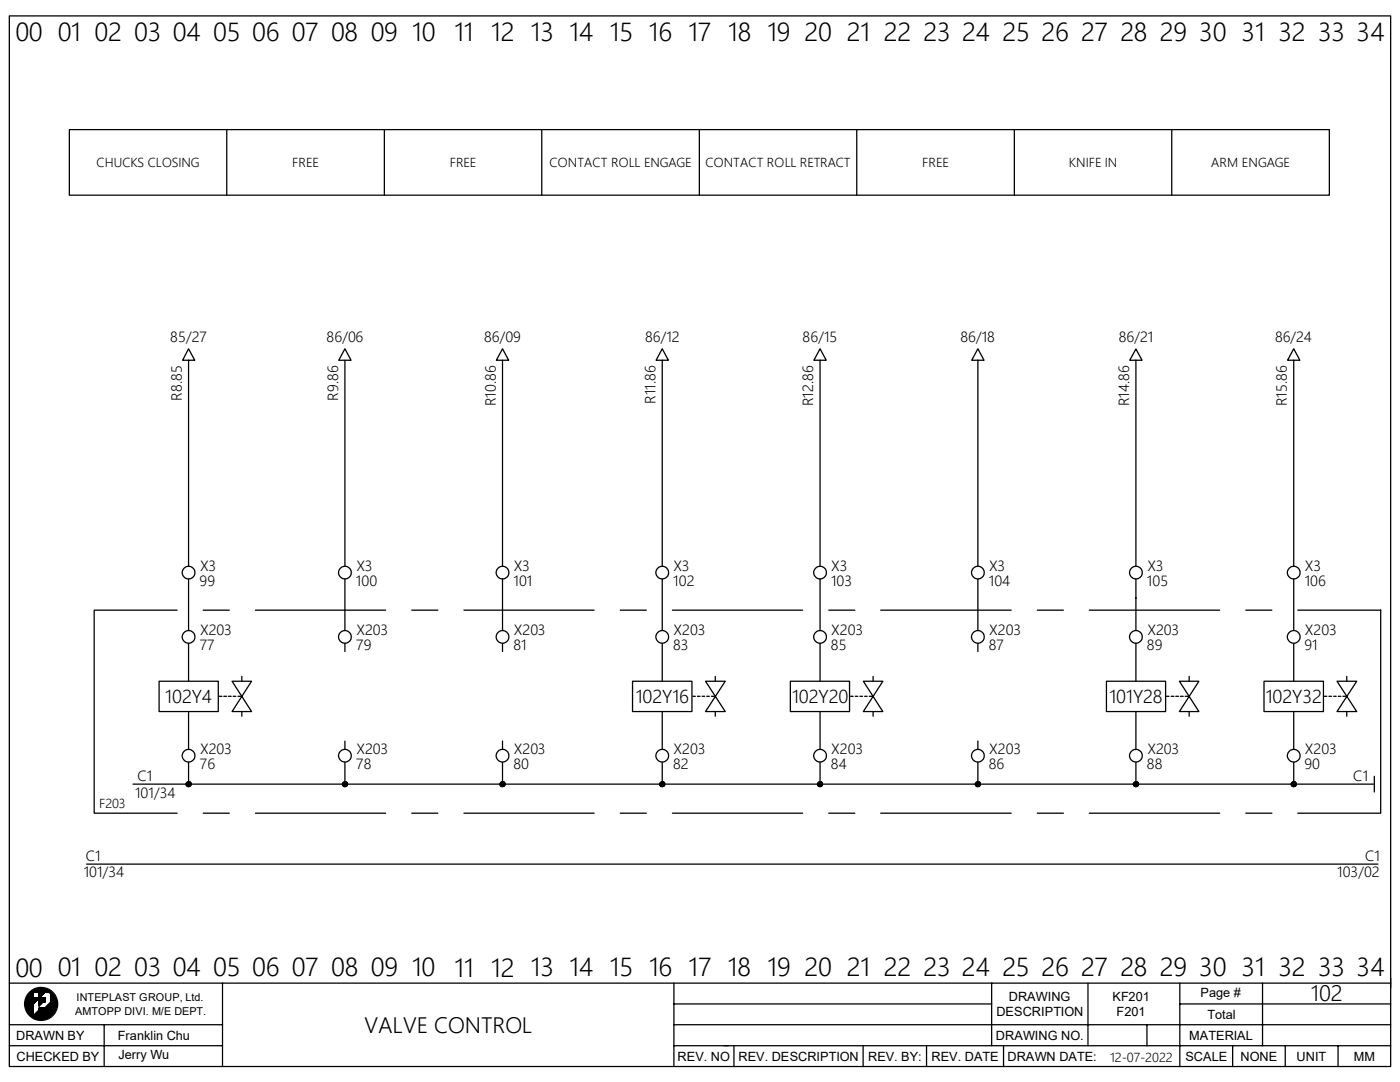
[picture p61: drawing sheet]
<svg xmlns="http://www.w3.org/2000/svg" width="279mm" height="216mm" viewBox="0 0 279 216" stroke-linecap="round" stroke-linejoin="round" font-family="sans-serif">
<defs><g id="words">
<g font-size="5.1">
<text x="3.1" y="8.2">00</text>
<text x="11.5" y="8.2">01 02 03 04 05 06 07 08 09</text>
<text x="82.3" y="8.3">10</text>
<text x="90.7" y="8.3">11</text>
<text x="98.1" y="8.3">12</text>
<text x="106" y="8.2">13</text>
<text x="113.6" y="8.3">14</text>
<text x="121.7" y="8.2">15 16</text>
<text x="137.4" y="8.3">17</text>
<text x="145.3" y="8.2">18 19 20</text>
<text x="169" y="8.3">21</text>
<text x="176.4" y="8.2">22 23 24 25 26 27 28 29 30 31 32 33 34</text>
<text x="3.1" y="194.9">00</text>
<text x="11.5" y="194.8">01 02 03 04</text>
<text x="42.5" y="194.8">05 06 07 08 09 10</text>
<text x="90.7" y="194.9">11 12</text>
<text x="106" y="194.8">13</text>
<text x="113.6" y="194.8">14 15 16 17 18 19</text>
<text x="160.6" y="194.8">20</text>
<text x="169" y="194.8">21 22</text>
<text x="184.3" y="194.8">23</text>
<text x="192" y="194.8">24</text>
<text x="200.1" y="194.8">25 26</text>
<text x="215.8" y="194.8">27</text>
<text x="223.6" y="194.8">28 29 30</text>
<text x="247.8" y="194.8">31</text>
<text x="255.1" y="194.8">32 33 34</text>
</g>
<g font-size="4.4">
<text x="261.6" y="199.8">102</text>
<text x="72.8" y="206">VALVE CONTROL</text>
</g>
<g font-size="3.6">
<text x="33" y="140.2">102Y4</text>
<text x="126.9" y="140.2">102Y16</text>
<text x="158.1" y="140.2">102Y20</text>
<text x="221.4" y="140.2">101Y28</text>
<text x="252.6" y="140.2">102Y32</text>
</g>
<g font-size="2.9">
<text x="34" y="68.3">85/27</text>
<text x="65.2" y="68.3">86/06</text>
<text x="96.6" y="68.3">86/09</text>
<text x="128.7" y="68.3">86/12</text>
<text x="160.2" y="68.3">86/15</text>
<text x="191.7" y="68.3">86/18</text>
<text x="223.3" y="68.3">86/21</text>
<text x="254.5" y="68.3">86/24</text>
<text x="36.3" y="80" transform="rotate(-90 36.3 80)">R8.85</text>
<text x="67.5" y="80" transform="rotate(-90 67.5 80)">R9.86</text>
<text x="98.9" y="81.1" transform="rotate(-90 98.9 81.1)">R10.86</text>
<text x="130.8" y="80.6" transform="rotate(-90 130.8 80.6)">R11.86</text>
<text x="162.3" y="81.1" transform="rotate(-90 162.3 81.1)">R12.86</text>
<text x="225.3" y="81.1" transform="rotate(-90 225.3 81.1)">R14.86</text>
<text x="256.8" y="81.1" transform="rotate(-90 256.8 81.1)">R15.86</text>
<text x="39.9" y="113.9">X3</text>
<text x="71.1" y="113.9">X3</text>
<text x="102.5" y="113.9">X3</text>
<text x="134.4" y="113.9">X3</text>
<text x="165.9" y="113.9">X3</text>
<text x="197.4" y="113.9">X3</text>
<text x="229" y="113.9">X3</text>
<text x="260.4" y="113.9">X3</text>
<text x="39.8" y="116.9">99</text>
<text x="71" y="116.9">100</text>
<text x="102.5" y="116.9">101</text>
<text x="134.4" y="116.9">102</text>
<text x="165.9" y="116.9">103</text>
<text x="197.4" y="116.9">104</text>
<text x="228.9" y="116.9">105</text>
<text x="260.4" y="116.9">106</text>
<text x="39.9" y="129.7">77</text>
<text x="39.9" y="126.7">X203</text>
<text x="71.1" y="129.8">79</text>
<text x="71.1" y="126.7">X203</text>
<text x="102.4" y="129.8">81</text>
<text x="102.5" y="126.7">X203</text>
<text x="134.3" y="129.8">83</text>
<text x="134.4" y="126.7">X203</text>
<text x="165.8" y="129.8">85</text>
<text x="165.9" y="126.7">X203</text>
<text x="197.3" y="129.8">87</text>
<text x="197.4" y="126.7">X203</text>
<text x="228.9" y="129.8">89</text>
<text x="229" y="126.7">X203</text>
<text x="260.3" y="129.8">91</text>
<text x="260.4" y="126.7">X203</text>
<text x="27.4" y="155.9">C1</text>
<text x="39.9" y="153.5">76</text>
<text x="39.9" y="150.5">X203</text>
<text x="71.1" y="153.5">78</text>
<text x="71.1" y="150.5">X203</text>
<text x="102.4" y="153.5">80</text>
<text x="102.5" y="150.5">X203</text>
<text x="134.3" y="153.5">82</text>
<text x="134.4" y="150.5">X203</text>
<text x="165.8" y="153.5">84</text>
<text x="165.9" y="150.5">X203</text>
<text x="197.3" y="153.5">86</text>
<text x="197.4" y="150.5">X203</text>
<text x="228.9" y="153.5">88</text>
<text x="229" y="150.5">X203</text>
<text x="260.3" y="153.5">90</text>
<text x="260.4" y="150.5">X203</text>
<text x="270.1" y="155.9">C1</text>
<text x="27" y="159.2">101/34</text>
<text x="17.1" y="171.7">C1</text>
<text x="272.5" y="171.7">C1</text>
<text x="16.7" y="175">101/34</text>
<text x="266.9" y="175.1">103/02</text>
</g>
<g font-size="2.5">
<text x="19.3" y="33.3">CHUCKS CLOSING</text>
<text x="58.3" y="33.3">FREE</text>
<text x="89.7" y="33.3">FREE</text>
<text x="109.7" y="33.3">CONTACT ROLL ENGAGE</text>
<text x="140.8" y="33.3">CONTACT ROLL RETRACT</text>
<text x="184.1" y="33.3">FREE</text>
<text x="213.3" y="33.3">KNIFE IN</text>
<text x="241.7" y="33.3">ARM ENGAGE</text>
<text x="19.8" y="161.2">F203</text>
<text x="198.8" y="202.8">DESCRIPTION</text>
<text x="201.3" y="199.7">DRAWING</text>
<text x="222" y="199.7">KF201</text>
<text x="222.8" y="202.7">F201</text>
<text x="239.6" y="198.9">Page #</text>
<text x="241" y="203.3">Total</text>
<text x="3.2" y="207.5">DRAWN BY</text>
<text x="23.5" y="207.5">Franklin Chu</text>
<text x="198.8" y="207.5">DRAWING NO.</text>
<text x="237.3" y="207.5">MATERIAL</text>
<text x="3.3" y="211.6">CHECKED BY</text>
<text x="23.6" y="211.4">Jerry Wu</text>
<text x="135.2" y="211.6">REV. NO REV. DESCRIPTION</text>
<text x="173.2" y="211.6">REV. BY:</text>
<text x="185.9" y="211.6">REV. DATE</text>
<text x="201.1" y="211.6">DRAWN DATE:</text>
<text x="221.5" y="211.9">12-07-2022</text>
<text x="236.6" y="211.6">SCALE</text>
<text x="247.6" y="211.6">NONE</text>
<text x="258.7" y="211.6">UNIT</text>
<text x="270.2" y="211.6">MM</text>
</g>
<g font-size="2.2">
<text x="15" y="202.4">AMTOPP DIVI. M/E DEPT.</text>
<text x="15.3" y="199.8">INTEPLAST GROUP, Ltd.</text>
</g>
</g></defs>
<g fill="none" stroke="#000" stroke-width=".25">
<path d="M1.9 3.2h275.6v209.6h-275.6zM13.8 25.9h251.5v13h-251.5zM45.3 25.9v13M76.7 25.9v13M108.1 25.9v13M139.6 25.9v13M171 25.9v13M202.4 25.9v13M233.8 25.9v13M37.6 71.9h-1.2l1.2-2.3 1.3 2.3h-1.3v41M68.8 71.9v41M68.8 69.6l1.3 2.3h-2.5z"/>
<path d="M100.3 71.9v41M100.3 69.6l1.2 2.3h-2.4zM132.2 71.9h-1.3l1.3-2.3 1.2 2.3h-1.2v41M163.7 71.9h-1.3l1.3-2.3 1.2 2.3h-1.2v41M195.2 71.9h-1.3l1.3-2.3 1.2 2.3h-1.2v41M226.7 71.9h-1.2l1.2-2.3 1.2 2.3h-1.2v41M258.2 71.9h-1.2l1.2-2.3 1.2 2.3h-1.2v41M37.6 115.5v10.3M68.8 115.5v10.3M100.3 115.5v10.3M132.2 115.5v10.3M163.7 115.5v10.3"/>
<path d="M195.2 115.5v10.3M226.7 115.5v10.3M258.2 115.5v10.3M31.7 135.9h11.9v6.1h-11.9zM35.3 121.8h-16.5v40.5h16.5M37.6 128.4v7.5M40.6 121.8h5.2M43.7 138.9h.6M44.7 138.9h.5M45.6 138.9h.5M46.3 135.9h3.9l-3.9 6.1h3.9zM46.5 138.9h.6"/>
<path d="M47.5 138.9h.5M48.3 135v.9M51 121.8h26M68.8 128.4v1.6M82.2 121.8h5.2M92.6 121.8h26M100.3 128.4v1.6M123.8 121.8h5.2M126.2 135.9h11.9v6.1h-11.9zM132.2 128.4v7.5M134.2 121.8h26M138.3 138.9h.5"/>
<path d="M139.2 138.9h.5M140.1 138.9h.5M140.8 135.9h3.9l-3.9 6.1h3.9zM141.1 138.9h.5M142 138.9h.5M142.7 135v.9M157.7 135.9h11.8v6.1h-11.8zM163.7 128.4v7.5M165.4 121.8h5.2M169.8 138.9h.5M170.7 138.9h.5M171.6 138.9h.5"/>
<path d="M172.3 135.9h3.9l-3.9 6.1h3.9zM172.6 138.9h.5M173.5 138.9h.5M174.2 135v.9M175.8 121.8h26M195.2 128.4v1.6M207 121.8h5.2M217.4 121.8h26M220.8 135.9h11.8v6.1h-11.8zM226.7 128.4v7.5M232.8 138.9h.5M233.7 138.9h.6"/>
<path d="M234.7 138.9h.5M235.4 135.9h3.9l-3.9 6.1h3.9zM235.6 138.9h.5M236.5 138.9h.6M237.3 135v.9M248.6 121.8h5.2M252.3 135.9h11.8v6.1h-11.8zM258.2 128.4v7.5M259 121.8h16.5v40.5h-16.5M264.3 138.9h.5M265.2 138.9h.5M266.1 138.9h.6"/>
<path d="M266.8 135.9h4l-4 6.1h4zM267.1 138.9h.5M268 138.9h.5M268.8 135v.9M26.5 156.5h247.8M37.6 156l-.5 .4M37.6 142v7.5M37.6 152.1v4.4M37.8 156l-.7 .6M37.9 156l-.7 .7M38 156.1l-.7 .7M38.1 156.2l-.7 .7"/>
<path d="M38.1 156.7l-.2 .2M38.1 156.3l-.6 .7M38.2 156.5l-.5 .5M48.3 142v.9M68.8 156l-.5 .4M68.8 147.9v1.6M68.8 152.1v4.4M69 156l-.7 .6M69.1 156l-.7 .7M69.2 156.1l-.7 .7M69.3 156.2l-.7 .7M69.3 156.7l-.2 .2"/>
<path d="M69.3 156.3l-.6 .7M69.4 156.5l-.6 .5M100.2 156l-.4 .4M100.3 147.9v1.6M100.3 152.1v4.4M100.4 156l-.6 .6M100.5 156l-.7 .7M100.6 156.1l-.7 .7M100.7 156.2l-.7 .7M100.8 156.7l-.3 .2M100.8 156.3l-.7 .7M100.8 156.5l-.5 .5"/>
<path d="M132.1 156l-.4 .4M132.2 152.1v4.4M132.2 142v7.5M132.3 156l-.6 .6M132.4 156l-.7 .7M132.5 156.1l-.7 .7M132.6 156.2l-.7 .7M132.6 156.7l-.2 .2M132.7 156.3l-.7 .7M132.7 156.5l-.5 .5M142.7 142v.9M163.6 156l-.4 .4"/>
<path d="M163.7 142v7.5M163.7 152.1v4.4M163.7 156l-.5 .6M163.9 156l-.7 .7M164 156.1l-.7 .7M164.1 156.2l-.7 .7M164.1 156.7l-.2 .2M164.1 156.3l-.6 .7M164.2 156.5l-.5 .5M174.2 142v.9M195.1 156l-.5 .4M195.2 152.1v4.4"/>
<path d="M195.2 147.9v1.6M195.2 156l-.6 .6M195.4 156l-.7 .7M195.5 156.1l-.7 .7M195.6 156.2l-.7 .7M195.6 156.7l-.2 .2M195.6 156.3l-.6 .7M195.7 156.5l-.5 .5M226.7 156l-.5 .4M226.7 152.1v4.4M226.7 142v7.5M226.8 156l-.6 .6"/>
<path d="M226.9 156l-.6 .7M227.1 156.1l-.8 .7M227.2 156.2l-.8 .7M227.2 156.7l-.3 .2M227.2 156.3l-.6 .7M227.2 156.5l-.5 .5M237.3 142v.9M258.1 156l-.4 .4M258.2 142v7.5M258.2 152.1v4.4M258.3 156l-.6 .6M258.4 156l-.7 .7"/>
<path d="M258.5 156.1l-.7 .7M258.6 156.2l-.7 .7M258.7 156.7l-.3 .2M258.7 156.3l-.7 .7M258.7 156.5l-.5 .5M268.8 142v.9M274.3 154.9v3.1M17.3 172.4h257.7M40.6 162.3h5.2M51 162.3h26M82.2 162.3h5.2M92.6 162.3h26"/>
<path d="M123.8 162.3h5.2M134.2 162.3h26M165.4 162.3h5.2M175.8 162.3h26M207 162.3h5.2M217.4 162.3h26M248.6 162.3h5.2M1.9 196.2h275.6M6.2 198l-.4 .4M6.5 197.8l-.9 .8M6.6 198.1l-1.4 1.4M6.6 198.2l-1.4 1.4"/>
<path d="M6.6 198.2l-1.4 1.5M6.6 198.3l-1.4 1.5M6.6 198.3l-1.4 1.6M6.6 198.4l-1.4 1.5M6.6 198.6l-1.5 1.6M6.6 198.7l-1.5 1.5M6.6 198.8l-1.5 1.5M6.6 198.8l-1.5 1.6M6.6 198.9l-1.5 1.5 1.5-1.4M6.6 199l-1.5 1.6M6.6 199.1l-1.5 1.5M6.6 199.2l-1.5 1.5"/>
<path d="M6.7 197.7l-1.2 1.1M6.8 199.2l-1.6 1.6M6.8 197.6l-1.3 1.4M6.9 199.2l-1.7 1.7M6.9 197.5l-1.5 1.6M7 199.2l-1.8 1.8M7.1 197.5l-1.8 1.7M7.1 199.2l-1.9 1.9M7.2 197.4l-1.9 1.9M7.2 198l.8-.7-.8 .7M7.2 199.2l-2 1.9M7.2 199.2l-2 2"/>
<path d="M7.3 197.4l-2.1 2M7.3 199.2l-2.1 2.1M7.4 197.4l-.7 .6M7.4 199.2l-2.1 2.1 2.2-2.1M7.5 197.4l-.7 .6M7.5 197.3l-.6 .7M7.5 199.2l-2.2 2.2M7.6 199.2l-2.3 2.3M7.6 197.3l-.7 .7M7.7 197.3l-.7 .7M7.8 199.1l1.6-1.6-4.1 4M7.8 197.3l-.7 .7"/>
<path d="M7.8 198.6l1.3-1.2-1.3 1.3M7.8 197.8v1.3h-1.3M7.9 197.3l-.8 .7M7.9 199.1v.1M8 199.2l-.2 .1M8 199.1l-.2 .2M8.1 197.3l-.8 .7M8.1 199.1l-.3 .3 .3-.2M8.2 197.2l-.8 .8M8.2 199.1l-.4 .4M8.2 197.2l-.7 .8M8.2 199.2l-.4 .4"/>
<path d="M8.3 197.3l-.8 .7M8.3 199.1l-.5 .5 .5-.4M8.4 197.3l-.8 .7M8.4 199.1l-.6 .6M8.4 197.3l-.7 .7M8.4 199.2l-.6 .6M8.5 197.3l-.8 .7M8.5 199.1l-.7 .8M8.6 199.2l-.8 .7M8.6 199.1l-.8 .8M8.6 197.3l-.8 .8M8.6 199.2l-.8 .8"/>
<path d="M8.7 197.3l-.9 .9M8.7 199.1l-.9 1M8.8 199.1l-1 1 1-.9M8.8 197.3l-1 1M8.9 199.1l-1.1 1.1M8.9 197.3l-1.1 1.1M8.9 199.1l-1.1 1.1 1.1-1M8.9 197.4l-1.1 1.1 1.2-1.1M9 199.4l-1.2 1.2M9 199.5l-1.2 1.2M9 199.7l-.3 .2M9 199.9h-.2"/>
<path d="M9 199.1l-1.2 1.2 1.2-1.1M9 199.1l-1.2 1.3 1.2-1.2M9 199.2l-1.2 1.2 1.2-1.1M9 199.3l-1.2 1.2 1.2-1.1M9 199.3l-1.2 1.3M9 199.4l-1.2 1.3M9 199.5l-.4 .4M9 199.7l-.2 .2 .2-.3-.3 .3M9 199.8v.1M9 199.1h-1.2v1.6l.8-.8M9 199.1v.8h-.4M9.1 197.4l-1.3 1.4"/>
<path d="M9.3 197.4l-1.5 1.5M9.3 197.4l-1.5 1.6M9.4 197.5l-4 4.1 2.3-2.4M9.5 197.5l-.5 .5M9.6 197.6l-.5 .4M9.7 198l.2-.2-.2 .2M9.7 197.6l-.5 .4M9.7 197.7l-.4 .3M9.7 197.7l-.3 .3M9.8 197.7l-.4 .3M9.8 197.7l-.3 .3M9.8 198l.2-.1-.1 .1"/>
<path d="M9.9 197.9l.3 .3M9.9 197.7l-.3 .3M10 197.8l-.2 .2M10 198.1l.2-.1-.2 .2M10.1 197.9l-.2 .2 .2-.1M10.1 199.9l.9-.8-4.1 4.1M10.2 198l-.1 .2 .2-.1M10.3 198.2v1.7l-1.3 1.3h-1.2v.4l-1.3 1.2M10.3 198.1l-.2 .2M10.3 198.1l-.2 .3M10.4 198.2l-.3 .2M10.4 198.2l-.3 .4"/>
<path d="M10.5 198.3l-.4 .4M10.5 198.3l-.4 .5M10.6 198.4l-.5 .4M10.6 198.4l-.5 .5M10.6 198.5l-.5 .5M10.7 198.5l-.6 .6 .6-.6M10.7 198.6l-.6 .6M10.8 198.6l-.7 .6M10.8 198.7l-.7 .6M10.8 198.7l-.7 .7M10.8 198.8l-.7 .7M10.9 198.8l-.8 .8"/>
<path d="M10.9 198.9l-.8 .7M10.9 198.9l-.8 .8M11 199l-.9 .8M11 199l-.9 .9M11 199.1l-4 4.1M11 199.2l-3.9 4M11.1 199.3l-3.9 3.9M11.1 199.4l-3.9 3.8M11.1 199.4l-3.8 3.9M11.1 199.5l-3.7 3.8 3.8-3.7M11.2 199.7l-3.6 3.6M11.2 199.8l-3.6 3.6"/>
<path d="M11.2 199.8l-3.5 3.6M11.2 199.9l-3.5 3.5M11.3 199.9l-3.5 3.5M44.4 196.2v8.3M134.5 196.2v16.6M197.9 196.2v12.5M217.1 196.2v12.5M235.5 196.2v16.6M252 196.2v12.5M277.5 195.2v1.9M1.9 204.5h42.5M1.9 208.7h42.5"/>
<path d="M5.1 200l1.5-1.5-1.5 1.6M6.6 200.4l-1.2 1.3M6.6 200.5l-1.1 1.3M6.6 200.7l-1.1 1.1M6.6 200.7l-1.1 1.2M6.6 200.9l-1 1.1M6.6 201l-1 1M6.6 201.1l-.9 1M6.6 201.2l-.9 .9 .9-.8M6.6 201.3l-.8 .9M6.6 201.4l-.8 .9M6.6 201.6l-.7 .8"/>
<path d="M6.6 201.7l-.7 .7M6.6 201.9l-.6 .6M6.6 202l-.5 .6M6.6 202.1l-.5 .5M6.6 200.4l-1.2 1.2M6.6 201.5l-.8 .8M6.6 201.8l-.6 .6M6.6 201.8l-.6 .7M6.6 201.9l-.5 .7M6.6 202.1l-.4 .5M6.6 202.2l-.4 .5 .4-.4M6.6 202.4l-.3 .3"/>
<path d="M6.6 202.4l-.3 .4M6.6 202.6l-.2 .2M7.5 203.3l3.7-3.7-3.7 3.7M7.8 201.1h.1M7.9 201.1l-.1 .1M8 201.1l-.2 .2M8.2 201.1l-.4 .4M8.3 201.1l-1.9 1.8M8.3 201.1l-1.8 1.8M8.4 201.1l-1.8 1.8 1.9-1.8M8.6 201.1l-2 1.9M8.7 201.1l-2 1.9"/>
<path d="M8.7 201.1l-1.9 2M8.8 201.1l-2 2M8.9 201.1l-2 2M10.7 202.1l-.7 .7M10.8 201.9l-1 1M10.9 201.8l-1.2 1.2M11 201.6l-1.5 1.5M11 201.5l-1.6 1.7M11.1 201.3l-1.9 1.9M11.1 201.4l-1.8 1.8M11.1 201.2l-2 2.1M11.2 201l-2.3 2.3"/>
<path d="M11.2 201.1l-2.2 2.2M11.2 200.8l-2.6 2.6M11.2 200.8l-2.5 2.6M11.2 200.9l-2.4 2.4M11.3 200l-3.4 3.4M11.3 200.1l-3.4 3.3M11.3 200.1l-3.3 3.3M11.3 200.2l-3.3 3.2M11.3 200.3l-3.2 3.1M11.3 200.3l-3.1 3.1 3.1-3M11.3 200.4l-3 3M11.3 200.5l-2.9 2.9"/>
<path d="M11.3 200.6l-2.8 2.8M11.3 200.7l-2.7 2.7M20.8 204.5v8.3M44.4 204.5v8.3M134.5 204.5h143M134.5 208.7h143M134.5 200.3h63.4M146.5 208.7v4.1M172.3 208.7v4.1M184.9 208.7v4.1M200.3 208.7v4.1M228.9 204.5v4.2"/>
<path d="M235.5 200.3h42M246 208.7v4.1M256.5 208.7v4.1M267 208.7v4.1"/>
<circle cx="37.6" cy="114.3" r="1.27"/>
<circle cx="68.8" cy="114.3" r="1.27"/>
<circle cx="100.3" cy="114.3" r="1.27"/>
<circle cx="132.2" cy="114.3" r="1.27"/>
<circle cx="163.7" cy="114.3" r="1.27"/>
<circle cx="195.2" cy="114.3" r="1.27"/>
<circle cx="226.7" cy="114.3" r="1.27"/>
<circle cx="258.2" cy="114.3" r="1.27"/>
<circle cx="37.6" cy="127.1" r="1.27"/>
<circle cx="68.8" cy="127.1" r="1.27"/>
<circle cx="100.3" cy="127.1" r="1.27"/>
<circle cx="132.2" cy="127.1" r="1.27"/>
<circle cx="163.7" cy="127.1" r="1.27"/>
<circle cx="195.2" cy="127.1" r="1.27"/>
<circle cx="226.7" cy="127.1" r="1.27"/>
<circle cx="258.2" cy="127.1" r="1.27"/>
<circle cx="37.6" cy="150.8" r="1.27"/>
<circle cx="37.6" cy="156.5" r=".51"/>
<circle cx="68.8" cy="150.8" r="1.27"/>
<circle cx="68.8" cy="156.5" r=".51"/>
<circle cx="100.3" cy="150.8" r="1.27"/>
<circle cx="100.3" cy="156.5" r=".51"/>
<circle cx="132.2" cy="150.8" r="1.27"/>
<circle cx="132.2" cy="156.5" r=".51"/>
<circle cx="163.7" cy="150.8" r="1.27"/>
<circle cx="163.7" cy="156.5" r=".51"/>
<circle cx="195.2" cy="150.8" r="1.27"/>
<circle cx="195.2" cy="156.5" r=".51"/>
<circle cx="226.7" cy="150.8" r="1.27"/>
<circle cx="226.7" cy="156.5" r=".51"/>
<circle cx="258.2" cy="150.8" r="1.27"/>
<circle cx="258.2" cy="156.5" r=".51"/>
<circle cx="8.2" cy="200.3" r="3.3"/>
</g>
<use href="#words"/>
</svg>
